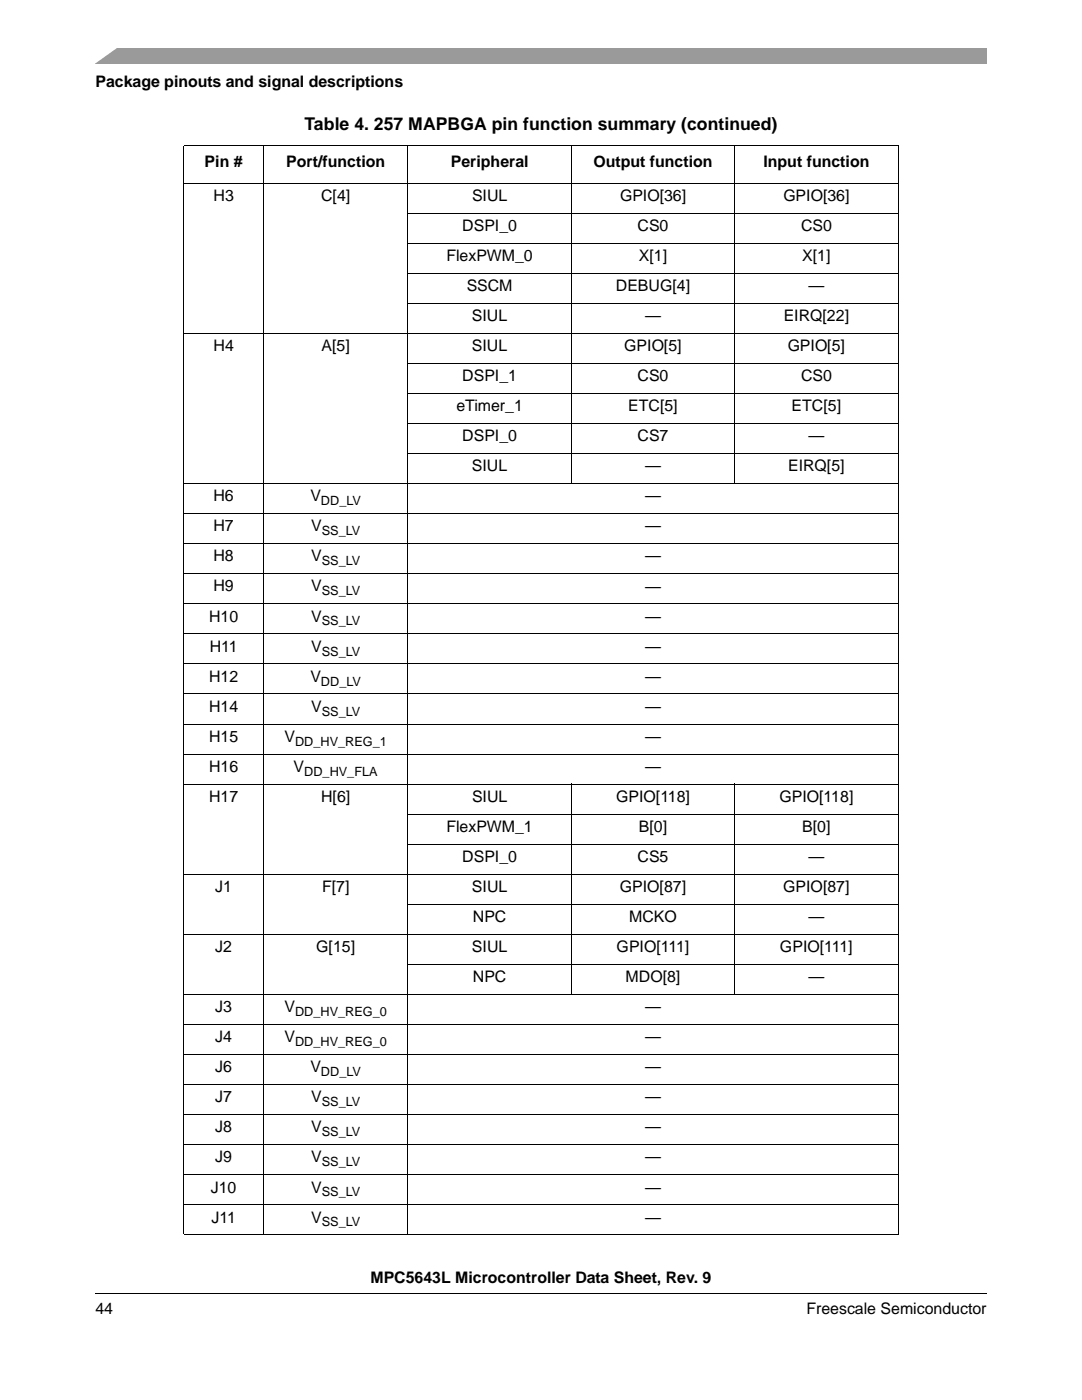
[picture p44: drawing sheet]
<svg xmlns="http://www.w3.org/2000/svg" width="216mm" height="279mm" viewBox="0 0 216 279" stroke-linecap="round" stroke-linejoin="round" font-family="sans-serif">
<defs><g id="words">
<text font-size="3.5" x="60.8" y="25.8">Table 4. 257 MAPBGA pin function summary (continued)</text>
<g font-size="3.2">
<text x="19" y="17.4">Package pinouts and signal descriptions</text>
<text x="40.8" y="33.4">Pin #</text>
<text x="57.1" y="33.4">Port/function</text>
<text x="90" y="33.4">Peripheral</text>
<text x="118.4" y="33.4">Output function</text>
<text x="152.3" y="33.4">Input function</text>
<text x="42.6" y="40.1">H3</text>
<text x="64.1" y="40.1">C[4]</text>
<text x="94.2" y="40.1">SIUL</text>
<text x="123.7" y="40.1">GPIO[36]</text>
<text x="156.3" y="40.1">GPIO[36]</text>
<text x="92.2" y="46.1">DSPI_0</text>
<text x="127.2" y="46.1">CS0</text>
<text x="159.8" y="46.1">CS0</text>
<text x="89.1" y="52.1">FlexPWM_0</text>
<text x="127.5" y="52.1">X[1]</text>
<text x="160.1" y="52.1">X[1]</text>
<text x="93.1" y="58.1">SSCM</text>
<text x="122.9" y="58.1">DEBUG[4]</text>
<text x="161.3" y="58.1">—</text>
<text x="94.2" y="64.1">SIUL</text>
<text x="128.7" y="64.1">—</text>
<text x="156.4" y="64.1">EIRQ[22]</text>
<text x="42.6" y="70.1">H4</text>
<text x="64.2" y="70.1">A[5]</text>
<text x="94.2" y="70.1">SIUL</text>
<text x="124.6" y="70.1">GPIO[5]</text>
<text x="157.2" y="70.1">GPIO[5]</text>
<text x="92.2" y="76.1">DSPI_1</text>
<text x="127.2" y="76.1">CS0</text>
<text x="159.8" y="76.1">CS0</text>
<text x="91.1" y="82.1">eTimer_1</text>
<text x="125.4" y="82.1">ETC[5]</text>
<text x="158" y="82.1">ETC[5]</text>
<text x="92.2" y="88.1">DSPI_0</text>
<text x="127.2" y="88.1">CS7</text>
<text x="161.3" y="88.1">—</text>
<text x="94.2" y="94">SIUL</text>
<text x="128.7" y="94">—</text>
<text x="157.3" y="94">EIRQ[5]</text>
<text x="42.6" y="100.1">H6</text>
<text x="61.9" y="100.1">V</text>
<text x="128.7" y="100.1">—</text>
<text x="42.6" y="106">H7</text>
<text x="62.1" y="106">V</text>
<text x="128.7" y="106">—</text>
<text x="42.6" y="112">H8</text>
<text x="62.1" y="112">V</text>
<text x="128.7" y="112">—</text>
<text x="42.6" y="118">H9</text>
<text x="62.1" y="118">V</text>
<text x="128.7" y="118">—</text>
<text x="41.7" y="124">H10</text>
<text x="62.1" y="124">V</text>
<text x="128.7" y="124">—</text>
<text x="41.8" y="130">H11</text>
<text x="62.1" y="130">V</text>
<text x="128.7" y="130">—</text>
<text x="41.7" y="136">H12</text>
<text x="61.9" y="136">V</text>
<text x="128.7" y="136">—</text>
<text x="41.7" y="142">H14</text>
<text x="62.1" y="142">V</text>
<text x="128.7" y="142">—</text>
<text x="41.7" y="148">H15</text>
<text x="56.8" y="148">V</text>
<text x="128.7" y="148">—</text>
<text x="41.7" y="154">H16</text>
<text x="58.6" y="154">V</text>
<text x="128.7" y="154">—</text>
<text x="41.7" y="160">H17</text>
<text x="64.1" y="160">H[6]</text>
<text x="94.2" y="160">SIUL</text>
<text x="123" y="160">GPIO[118]</text>
<text x="155.5" y="160">GPIO[118]</text>
<text x="89.1" y="166">FlexPWM_1</text>
<text x="127.5" y="166">B[0]</text>
<text x="160.1" y="166">B[0]</text>
<text x="92.2" y="172">DSPI_0</text>
<text x="127.2" y="172">CS5</text>
<text x="161.3" y="172">—</text>
<text x="42.9" y="178">J1</text>
<text x="64.3" y="178">F[7]</text>
<text x="94.2" y="178">SIUL</text>
<text x="123.7" y="178">GPIO[87]</text>
<text x="156.3" y="178">GPIO[87]</text>
<text x="94.4" y="184">NPC</text>
<text x="125.5" y="184">MCKO</text>
<text x="161.3" y="184">—</text>
<text x="42.9" y="190">J2</text>
<text x="63.1" y="190">G[15]</text>
<text x="94.2" y="190">SIUL</text>
<text x="123" y="190">GPIO[111]</text>
<text x="155.6" y="190">GPIO[111]</text>
<text x="94.4" y="196">NPC</text>
<text x="124.8" y="196">MDO[8]</text>
<text x="161.3" y="196">—</text>
<text x="42.9" y="202">J3</text>
<text x="56.8" y="202">V</text>
<text x="128.7" y="202">—</text>
<text x="42.9" y="208">J4</text>
<text x="56.8" y="208">V</text>
<text x="128.7" y="208">—</text>
<text x="42.9" y="214">J6</text>
<text x="61.9" y="214">V</text>
<text x="128.7" y="214">—</text>
<text x="42.9" y="220">J7</text>
<text x="62.1" y="220">V</text>
<text x="128.7" y="220">—</text>
<text x="42.9" y="226">J8</text>
<text x="62.1" y="226">V</text>
<text x="128.7" y="226">—</text>
<text x="42.9" y="232">J9</text>
<text x="62.1" y="232">V</text>
<text x="128.7" y="232">—</text>
<text x="42.1" y="238">J10</text>
<text x="62.1" y="238">V</text>
<text x="128.7" y="238">—</text>
<text x="42.2" y="244">J11</text>
<text x="62.1" y="244">V</text>
<text x="128.7" y="244">—</text>
<text x="73.9" y="256.1">MPC5643L Microcontroller Data Sheet, Rev. 9</text>
<text x="19" y="262.3">44</text>
<text x="160.9" y="262.3">Freescale Semiconductor</text>
</g>
<g font-size="2.5">
<text x="64.1" y="100.8">DD_LV</text>
<text x="64.2" y="106.8">SS_LV</text>
<text x="64.2" y="112.8">SS_LV</text>
<text x="64.2" y="118.8">SS_LV</text>
<text x="64.2" y="124.8">SS_LV</text>
<text x="64.2" y="130.8">SS_LV</text>
<text x="64.1" y="136.8">DD_LV</text>
<text x="64.2" y="142.8">SS_LV</text>
<text x="58.9" y="148.8">DD_HV_REG_1</text>
<text x="60.7" y="154.8">DD_HV_FLA</text>
<text x="58.9" y="202.8">DD_HV_REG_0</text>
<text x="58.9" y="208.8">DD_HV_REG_0</text>
<text x="64.1" y="214.8">DD_LV</text>
<text x="64.2" y="220.8">SS_LV</text>
<text x="64.2" y="226.8">SS_LV</text>
<text x="64.2" y="232.8">SS_LV</text>
<text x="64.2" y="238.8">SS_LV</text>
<text x="64.2" y="244.8">SS_LV</text>
</g>
</g></defs>
<path d="M19 258.1v.1z" fill="#000"/>
<path d="M19 258.1h177.8" fill="none" stroke="#000" stroke-width=".2"/>
<path d="M19 9.5h177.8v3.2h-177.8z" fill="#9a9a9a"/>
<path d="M17.1 9.2h6.8l-5.3 3.8h-1.5z" fill="#fff"/>
<g fill="none" stroke="#000" stroke-width=".2">
<path d="M36.6 29.1h142.7M36.6 36.5h142.7M36.7 29.2v217.2M52.6 29v217.5M81.4 29v217.5M114 29v67.6M146.6 29v67.6M179.2 29.2v217.2M81.3 42.5h98M81.3 48.5h98M81.3 54.5h98M36.6 66.5h142.7"/>
<path d="M81.3 60.5h98M81.3 72.5h98M81.3 78.5h98M36.6 96.5h142.7M81.3 84.5h98M81.3 90.5h98M36.6 102.5h142.7M36.6 108.5h142.7M36.6 114.5h142.7M36.6 120.5h142.7M36.6 126.5h142.7M36.6 132.5h142.7"/>
<path d="M36.6 138.5h142.7M36.6 144.5h142.7M36.6 150.5h142.7M36.6 156.5h142.7M114 156.4v42.2M146.6 156.4v42.2M36.6 174.5h142.7M81.3 162.5h98M81.3 168.5h98M36.6 186.5h142.7M36.6 198.5h142.7M81.3 180.5h98"/>
<path d="M81.3 192.5h98M36.6 204.5h142.7M36.6 210.5h142.7M36.6 216.5h142.7M36.6 222.5h142.7M36.6 228.5h142.7M36.6 234.5h142.7M36.6 240.5h142.7M36.6 246.5h142.7"/>
</g>
<use href="#words"/>
</svg>
